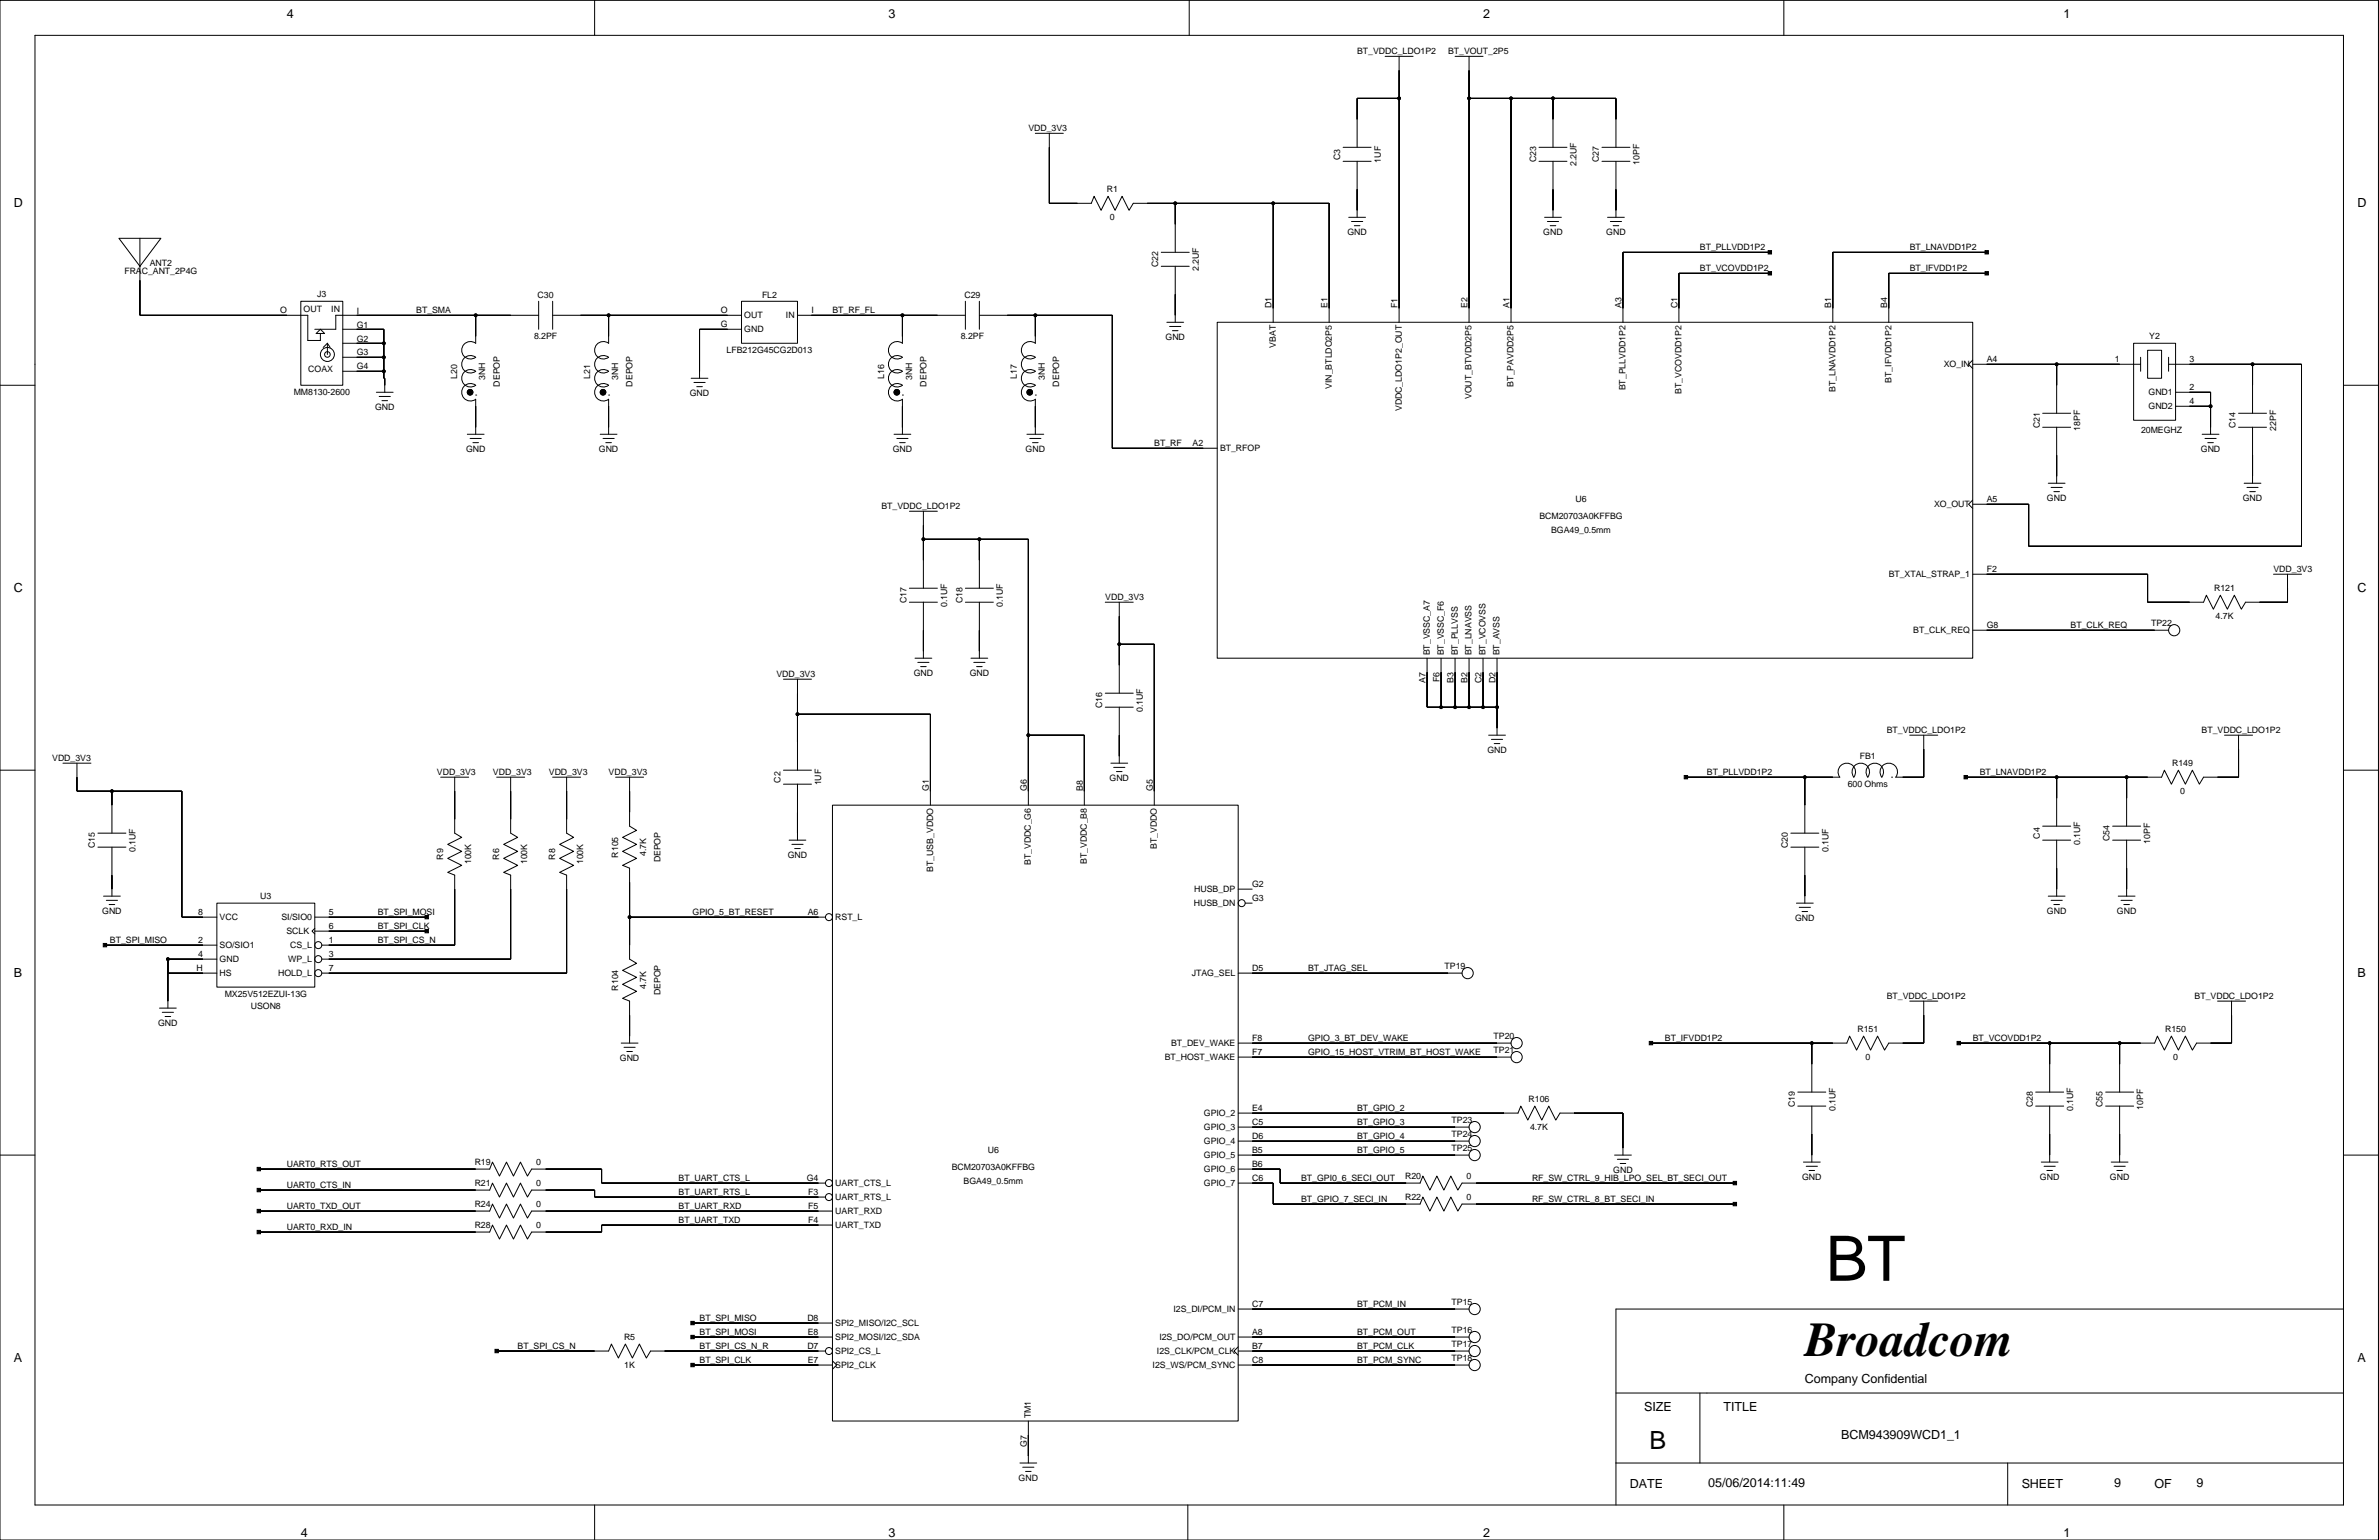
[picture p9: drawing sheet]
<svg xmlns="http://www.w3.org/2000/svg" width="432mm" height="279mm" viewBox="0 0 432 279" stroke-linecap="round" stroke-linejoin="round" font-family="sans-serif">
<defs><g id="words">
<text font-size="11.4" x="331.4" y="232.4">BT</text>
<text font-size="8.8" x="327.6" y="246.1">Broadcom</text>
<text font-size="4.6" x="299.4" y="263">B</text>
<g font-size="2.3">
<text x="52.1" y="3.4">4</text>
<text x="161.3" y="3.4">3</text>
<text x="269.2" y="3.4">2</text>
<text x="374.6" y="3.4">1</text>
<text x="2.5" y="37.6">D</text>
<text x="427.9" y="37.6">D</text>
<text x="2.5" y="107.5">C</text>
<text x="427.9" y="107.5">C</text>
<text x="2.5" y="177.3">B</text>
<text x="427.9" y="177.3">B</text>
<text x="2.5" y="247.1">A</text>
<text x="327.6" y="250.9">Company Confidential</text>
<text x="427.9" y="247.1">A</text>
<text x="298.4" y="256">SIZE</text>
<text x="312.8" y="256">TITLE</text>
<text x="334.2" y="261.1">BCM943909WCD1_1</text>
<text x="310.1" y="269.7">05/06/2014:11:49</text>
<text x="383.7" y="269.7">9</text>
<text x="398.7" y="269.7">9</text>
<text x="295.8" y="270">DATE</text>
<text x="366.9" y="270">SHEET</text>
<text x="391.1" y="270">OF</text>
<text x="54.6" y="278.9">4</text>
<text x="161.3" y="278.9">3</text>
<text x="269.2" y="278.9">2</text>
<text x="374.6" y="278.9">1</text>
</g>
<g font-size="1.6">
<text x="246.3" y="9.9">BT_VDDC_LDO1P2</text>
<text x="262.8" y="9.9">BT_VOUT_2P5</text>
<text x="186.6" y="23.8">VDD_3V3</text>
<text x="243.2" y="29" transform="rotate(-90 243.2 29)">C3</text>
<text x="250.6" y="29.5" transform="rotate(-90 250.6 29.5)">1UF</text>
<text x="278.8" y="29.4" transform="rotate(-90 278.8 29.4)">C23</text>
<text x="290.2" y="29.4" transform="rotate(-90 290.2 29.4)">C27</text>
<text x="297.6" y="29.9" transform="rotate(-90 297.6 29.9)">10PF</text>
<text x="200.9" y="34.8">R1</text>
<text x="286.2" y="30.1" transform="rotate(-90 286.2 30.1)">2.2UF</text>
<text x="201.4" y="39.9">0</text>
<text x="244.6" y="42.7">GND</text>
<text x="280.1" y="42.7">GND</text>
<text x="291.5" y="42.7">GND</text>
<text x="308.5" y="45.4">BT_PLLVDD1P2</text>
<text x="346.6" y="45.4">BT_LNAVDD1P2</text>
<text x="22.6" y="49.7">FRAC_ANT_2P4G</text>
<text x="27.2" y="48.2">ANT2</text>
<text x="57.6" y="53.9">J3</text>
<text x="210.2" y="48.5" transform="rotate(-90 210.2 48.5)">C22</text>
<text x="217.6" y="49.2" transform="rotate(-90 217.6 49.2)">2.2UF</text>
<text x="308.5" y="49.2">BT_VCOVDD1P2</text>
<text x="346.6" y="49.2">BT_IFVDD1P2</text>
<text x="50.8" y="56.8">O</text>
<text x="55.1" y="56.7">OUT</text>
<text x="60.1" y="56.7">IN</text>
<text x="64.8" y="59.5">G1</text>
<text x="64.8" y="56.9">I</text>
<text x="75.5" y="56.8">BT_SMA</text>
<text x="97.6" y="54.1">C30</text>
<text x="130.8" y="56.8">O</text>
<text x="130.8" y="59.4">G</text>
<text x="135.1" y="57.7">OUT</text>
<text x="138.3" y="54.1">FL2</text>
<text x="142.7" y="57.7">IN</text>
<text x="147.3" y="56.8">I</text>
<text x="151.1" y="56.8">BT_RF_FL</text>
<text x="175" y="54.1">C29</text>
<text x="230.8" y="55.9" transform="rotate(-90 230.8 55.9)">D1</text>
<text x="241" y="55.9" transform="rotate(-90 241 55.9)">E1</text>
<text x="253.7" y="55.9" transform="rotate(-90 253.7 55.9)">F1</text>
<text x="266.4" y="55.9" transform="rotate(-90 266.4 55.9)">E2</text>
<text x="274" y="55.9" transform="rotate(-90 274 55.9)">A1</text>
<text x="294.3" y="55.9" transform="rotate(-90 294.3 55.9)">A3</text>
<text x="304.5" y="55.9" transform="rotate(-90 304.5 55.9)">C1</text>
<text x="332.4" y="55.9" transform="rotate(-90 332.4 55.9)">B1</text>
<text x="342.5" y="55.9" transform="rotate(-90 342.5 55.9)">B4</text>
<text x="64.8" y="62">G2</text>
<text x="64.8" y="64.5">G3</text>
<text x="96.9" y="61.5">8.2PF</text>
<text x="131.9" y="64">LFB212G45CG2D013</text>
<text x="135.1" y="60.2">GND</text>
<text x="174.4" y="61.5">8.2PF</text>
<text x="211.6" y="61.7">GND</text>
<text x="231.6" y="63.1" transform="rotate(-90 231.6 63.1)">VBAT</text>
<text x="360.6" y="65.7">A4</text>
<text x="383.8" y="65.7">1</text>
<text x="390.1" y="61.5">Y2</text>
<text x="397.4" y="65.7">3</text>
<text x="53.3" y="71.6">MM8130-2600</text>
<text x="56" y="67.5">COAX</text>
<text x="64.8" y="67">G4</text>
<text x="83" y="68.7" transform="rotate(-90 83 68.7)">L20</text>
<text x="88.1" y="68.9" transform="rotate(-90 88.1 68.9)">3NH</text>
<text x="90.7" y="70.1" transform="rotate(-90 90.7 70.1)">DEPOP</text>
<text x="107.1" y="68.7" transform="rotate(-90 107.1 68.7)">L21</text>
<text x="112.2" y="68.9" transform="rotate(-90 112.2 68.9)">3NH</text>
<text x="114.8" y="70.1" transform="rotate(-90 114.8 70.1)">DEPOP</text>
<text x="125.2" y="71.9">GND</text>
<text x="160.5" y="68.7" transform="rotate(-90 160.5 68.7)">L16</text>
<text x="165.5" y="68.9" transform="rotate(-90 165.5 68.9)">3NH</text>
<text x="168.1" y="70.1" transform="rotate(-90 168.1 70.1)">DEPOP</text>
<text x="184.6" y="68.7" transform="rotate(-90 184.6 68.7)">L17</text>
<text x="189.7" y="68.9" transform="rotate(-90 189.7 68.9)">3NH</text>
<text x="192.3" y="70.1" transform="rotate(-90 192.3 70.1)">DEPOP</text>
<text x="241.7" y="70.6" transform="rotate(-90 241.7 70.6)">VIN_BTLDO2P5</text>
<text x="274.7" y="70.1" transform="rotate(-90 274.7 70.1)">BT_PAVDD2P5</text>
<text x="295" y="70.8" transform="rotate(-90 295 70.8)">BT_PLLVDD1P2</text>
<text x="305.2" y="71.4" transform="rotate(-90 305.2 71.4)">BT_VCOVDD1P2</text>
<text x="333.1" y="71.1" transform="rotate(-90 333.1 71.1)">BT_LNAVDD1P2</text>
<text x="343.3" y="69.4" transform="rotate(-90 343.3 69.4)">BT_IFVDD1P2</text>
<text x="352.8" y="66.6">XO_IN</text>
<text x="390" y="71.6">GND1</text>
<text x="397.4" y="70.8">2</text>
<text x="68.1" y="74.4">GND</text>
<text x="254.4" y="74.6" transform="rotate(-90 254.4 74.6)">VDDC_LDO1P2_OUT</text>
<text x="267.1" y="72.4" transform="rotate(-90 267.1 72.4)">VOUT_BTVDD2P5</text>
<text x="370.2" y="77.7" transform="rotate(-90 370.2 77.7)">C21</text>
<text x="390" y="74.2">GND2</text>
<text x="397.4" y="73.3">4</text>
<text x="405.8" y="77.7" transform="rotate(-90 405.8 77.7)">C14</text>
<text x="84.6" y="82.1">GND</text>
<text x="108.7" y="82.1">GND</text>
<text x="162" y="82.1">GND</text>
<text x="186.2" y="82.1">GND</text>
<text x="209.5" y="81">BT_RF</text>
<text x="216.5" y="81">A2</text>
<text x="221.4" y="81.8">BT_RFOP</text>
<text x="377.6" y="78.1" transform="rotate(-90 377.6 78.1)">18PF</text>
<text x="388.6" y="78.5">20MEGHZ</text>
<text x="399.5" y="82.1">GND</text>
<text x="413.1" y="78.1" transform="rotate(-90 413.1 78.1)">22PF</text>
<text x="160" y="92.4">BT_VDDC_LDO1P2</text>
<text x="279.4" y="94.2">BCM20703A0KFFBG</text>
<text x="285.9" y="91.1">U6</text>
<text x="351.1" y="92">XO_OUT</text>
<text x="360.6" y="91.1">A5</text>
<text x="371.5" y="90.9">GND</text>
<text x="407.1" y="90.9">GND</text>
<text x="281.5" y="96.7">BGA49_0.5mm</text>
<text x="342.8" y="104.7">BT_XTAL_STRAP_1</text>
<text x="360.6" y="103.8">F2</text>
<text x="401.9" y="107.2">R121</text>
<text x="412.7" y="103.8">VDD_3V3</text>
<text x="164.5" y="109.4" transform="rotate(-90 164.5 109.4)">C17</text>
<text x="171.9" y="110.1" transform="rotate(-90 171.9 110.1)">0.1UF</text>
<text x="174.7" y="109.4" transform="rotate(-90 174.7 109.4)">C18</text>
<text x="182" y="110.1" transform="rotate(-90 182 110.1)">0.1UF</text>
<text x="200.6" y="108.9">VDD_3V3</text>
<text x="360.6" y="114">G8</text>
<text x="375.8" y="114">BT_CLK_REQ</text>
<text x="390.5" y="113.5">TP22</text>
<text x="402.1" y="112.3">4.7K</text>
<text x="259.5" y="118.9" transform="rotate(-90 259.5 118.9)">BT_VSSC_A7</text>
<text x="262" y="118.9" transform="rotate(-90 262 118.9)">BT_VSSC_F6</text>
<text x="264.6" y="118.9" transform="rotate(-90 264.6 118.9)">BT_PLLVSS</text>
<text x="267.1" y="118.9" transform="rotate(-90 267.1 118.9)">BT_LNAVSS</text>
<text x="269.7" y="118.9" transform="rotate(-90 269.7 118.9)">BT_VCOVSS</text>
<text x="272.2" y="118.9" transform="rotate(-90 272.2 118.9)">BT_AVSS</text>
<text x="347.3" y="114.8">BT_CLK_REQ</text>
<text x="140.9" y="122.9">VDD_3V3</text>
<text x="165.8" y="122.7">GND</text>
<text x="176" y="122.7">GND</text>
<text x="258.7" y="123.9" transform="rotate(-90 258.7 123.9)">A7</text>
<text x="261.3" y="123.8" transform="rotate(-90 261.3 123.8)">F6</text>
<text x="263.8" y="123.9" transform="rotate(-90 263.8 123.9)">B3</text>
<text x="266.4" y="123.9" transform="rotate(-90 266.4 123.9)">B2</text>
<text x="268.9" y="124" transform="rotate(-90 268.9 124)">C2</text>
<text x="271.4" y="124" transform="rotate(-90 271.4 124)">D2</text>
<text x="200.1" y="128.5" transform="rotate(-90 200.1 128.5)">C16</text>
<text x="207.4" y="129.2" transform="rotate(-90 207.4 129.2)">0.1UF</text>
<text x="270" y="136.7">GND</text>
<text x="337.6" y="137.7">FB1</text>
<text x="342.5" y="133">BT_VDDC_LDO1P2</text>
<text x="399.6" y="133">BT_VDDC_LDO1P2</text>
<text x="9.5" y="138.1">VDD_3V3</text>
<text x="79.3" y="140.6">VDD_3V3</text>
<text x="89.5" y="140.6">VDD_3V3</text>
<text x="99.6" y="140.6">VDD_3V3</text>
<text x="110.5" y="140.6">VDD_3V3</text>
<text x="141.7" y="142" transform="rotate(-90 141.7 142)">C2</text>
<text x="149" y="142.5" transform="rotate(-90 149 142.5)">1UF</text>
<text x="168.6" y="143.5" transform="rotate(-90 168.6 143.5)">G1</text>
<text x="186.4" y="143.5" transform="rotate(-90 186.4 143.5)">G6</text>
<text x="196.5" y="143.5" transform="rotate(-90 196.5 143.5)">B8</text>
<text x="201.4" y="141.7">GND</text>
<text x="209.2" y="143.5" transform="rotate(-90 209.2 143.5)">G5</text>
<text x="309.8" y="140.6">BT_PLLVDD1P2</text>
<text x="335.4" y="142.7">600 Ohms</text>
<text x="359.3" y="140.6">BT_LNAVDD1P2</text>
<text x="394.3" y="138.9">R149</text>
<text x="395.7" y="144">0</text>
<text x="17.2" y="153.9" transform="rotate(-90 17.2 153.9)">C15</text>
<text x="24.6" y="154.6" transform="rotate(-90 24.6 154.6)">0.1UF</text>
<text x="80.5" y="156" transform="rotate(-90 80.5 156)">R9</text>
<text x="90.6" y="156" transform="rotate(-90 90.6 156)">R6</text>
<text x="100.8" y="156" transform="rotate(-90 100.8 156)">R8</text>
<text x="112.2" y="155.6" transform="rotate(-90 112.2 155.6)">R105</text>
<text x="117.3" y="155.3" transform="rotate(-90 117.3 155.3)">4.7K</text>
<text x="143" y="155.7">GND</text>
<text x="210" y="154.1" transform="rotate(-90 210 154.1)">BT_VDDO</text>
<text x="324.5" y="153.9" transform="rotate(-90 324.5 153.9)">C20</text>
<text x="331.9" y="154.6" transform="rotate(-90 331.9 154.6)">0.1UF</text>
<text x="370.2" y="152.2" transform="rotate(-90 370.2 152.2)">C4</text>
<text x="377.6" y="153.3" transform="rotate(-90 377.6 153.3)">0.1UF</text>
<text x="382.9" y="152.6" transform="rotate(-90 382.9 152.6)">C54</text>
<text x="390.3" y="153" transform="rotate(-90 390.3 153)">10PF</text>
<text x="85.5" y="156.8" transform="rotate(-90 85.5 156.8)">100K</text>
<text x="95.7" y="156.8" transform="rotate(-90 95.7 156.8)">100K</text>
<text x="105.9" y="156.8" transform="rotate(-90 105.9 156.8)">100K</text>
<text x="119.9" y="156.5" transform="rotate(-90 119.9 156.5)">DEPOP</text>
<text x="169.3" y="158.2" transform="rotate(-90 169.3 158.2)">BT_USB_VDDO</text>
<text x="187.1" y="157" transform="rotate(-90 187.1 157)">BT_VDDC_G6</text>
<text x="197.3" y="156.8" transform="rotate(-90 197.3 156.8)">BT_VDDC_B8</text>
<text x="216.8" y="161.8">HUSB_DP</text>
<text x="227.3" y="161">G2</text>
<text x="18.6" y="165.9">GND</text>
<text x="35.9" y="166">8</text>
<text x="39.9" y="166.9">VCC</text>
<text x="47.2" y="163.1">U3</text>
<text x="51.1" y="166.9">SI/SIO0</text>
<text x="59.7" y="166">5</text>
<text x="68.6" y="166">BT_SPI_MOSI</text>
<text x="125.7" y="166">GPIO_5_BT_RESET</text>
<text x="146.6" y="166">A6</text>
<text x="151.6" y="166.9">RST_L</text>
<text x="216.7" y="164.3">HUSB_DN</text>
<text x="227.3" y="163.5">G3</text>
<text x="325.8" y="167.1">GND</text>
<text x="371.5" y="165.9">GND</text>
<text x="384.2" y="165.9">GND</text>
<text x="20" y="171.1">BT_SPI_MISO</text>
<text x="35.9" y="171.1">2</text>
<text x="35.9" y="173.7">4</text>
<text x="39.9" y="171.9">SO/SIO1</text>
<text x="52" y="169.4">SCLK</text>
<text x="52.7" y="171.9">CS_L</text>
<text x="59.7" y="173.7">3</text>
<text x="59.7" y="171.1">1</text>
<text x="59.7" y="168.6">6</text>
<text x="68.6" y="171.1">BT_SPI_CS_N</text>
<text x="68.6" y="168.6">BT_SPI_CLK</text>
<text x="35.7" y="176.2">H</text>
<text x="39.9" y="174.5">GND</text>
<text x="39.9" y="177">HS</text>
<text x="50.5" y="177">HOLD_L</text>
<text x="52.3" y="174.5">WP_L</text>
<text x="59.7" y="176.2">7</text>
<text x="112.2" y="179.7" transform="rotate(-90 112.2 179.7)">R104</text>
<text x="117.3" y="179.4" transform="rotate(-90 117.3 179.4)">4.7K</text>
<text x="216.3" y="177">JTAG_SEL</text>
<text x="227.3" y="176.2">D5</text>
<text x="237.4" y="176.2">BT_JTAG_SEL</text>
<text x="262.2" y="175.8">TP19</text>
<text x="40.8" y="180.8">MX25V512EZUI-13G</text>
<text x="45.5" y="183.1">USON8</text>
<text x="119.9" y="180.6" transform="rotate(-90 119.9 180.6)">DEPOP</text>
<text x="342.5" y="181.3">BT_VDDC_LDO1P2</text>
<text x="398.3" y="181.3">BT_VDDC_LDO1P2</text>
<text x="28.7" y="186.2">GND</text>
<text x="212.6" y="189.7">BT_DEV_WAKE</text>
<text x="227.3" y="188.9">F8</text>
<text x="227.3" y="191.4">F7</text>
<text x="237.4" y="188.9">GPIO_3_BT_DEV_WAKE</text>
<text x="237.4" y="191.4">GPIO_15_HOST_VTRIM_BT_HOST_WAKE</text>
<text x="271.1" y="188.5">TP20</text>
<text x="271.1" y="191">TP21</text>
<text x="302.2" y="188.9">BT_IFVDD1P2</text>
<text x="337.1" y="187.2">R151</text>
<text x="358.1" y="188.9">BT_VCOVDD1P2</text>
<text x="393" y="187.2">R150</text>
<text x="112.5" y="192.5">GND</text>
<text x="211.4" y="192.3">BT_HOST_WAKE</text>
<text x="338.6" y="192.3">0</text>
<text x="394.4" y="192.3">0</text>
<text x="218.5" y="202.4">GPIO_2</text>
<text x="227.3" y="201.6">E4</text>
<text x="246.3" y="201.6">BT_GPIO_2</text>
<text x="263.5" y="203.7">TP23</text>
<text x="277.4" y="199.9">R106</text>
<text x="325.8" y="200.9" transform="rotate(-90 325.8 200.9)">C19</text>
<text x="333.1" y="201.6" transform="rotate(-90 333.1 201.6)">0.1UF</text>
<text x="368.9" y="200.9" transform="rotate(-90 368.9 200.9)">C28</text>
<text x="376.3" y="201.6" transform="rotate(-90 376.3 201.6)">0.1UF</text>
<text x="381.6" y="200.9" transform="rotate(-90 381.6 200.9)">C55</text>
<text x="389" y="201.3" transform="rotate(-90 389 201.3)">10PF</text>
<text x="179.3" y="209.2">U6</text>
<text x="218.5" y="207.5">GPIO_4</text>
<text x="218.5" y="205">GPIO_3</text>
<text x="227.3" y="204.1">C5</text>
<text x="227.3" y="206.7">D6</text>
<text x="227.3" y="209.2">B5</text>
<text x="246.3" y="204.1">BT_GPIO_3</text>
<text x="246.3" y="206.7">BT_GPIO_4</text>
<text x="246.3" y="209.2">BT_GPIO_5</text>
<text x="263.5" y="206.2">TP24</text>
<text x="263.5" y="208.8">TP25</text>
<text x="277.7" y="205">4.7K</text>
<text x="52.1" y="211.7">UART0_RTS_OUT</text>
<text x="52.1" y="215.6">UART0_CTS_IN</text>
<text x="86.2" y="211.3">R19</text>
<text x="86.2" y="215.1">R21</text>
<text x="97.3" y="211.3">0</text>
<text x="97.3" y="215.1">0</text>
<text x="123.2" y="214.3">BT_UART_CTS_L</text>
<text x="146.4" y="214.3">G4</text>
<text x="151.6" y="215.1">UART_CTS_L</text>
<text x="172.7" y="212.3">BCM20703A0KFFBG</text>
<text x="174.9" y="214.8">BGA49_0.5mm</text>
<text x="218.5" y="210">GPIO_5</text>
<text x="218.5" y="212.6">GPIO_6</text>
<text x="218.5" y="215.1">GPIO_7</text>
<text x="227.3" y="214.3">C6</text>
<text x="227.3" y="211.7">B6</text>
<text x="236.2" y="214.3">BT_GPI0_6_SECI_OUT</text>
<text x="255" y="213.8">R20</text>
<text x="266.2" y="213.8">0</text>
<text x="278.1" y="214.3">RF_SW_CTRL_9_HIB_LPO_SEL_BT_SECI_OUT</text>
<text x="292.8" y="212.8">GND</text>
<text x="327.1" y="214.1">GND</text>
<text x="370.3" y="214.1">GND</text>
<text x="383" y="214.1">GND</text>
<text x="52.1" y="219.4">UART0_TXD_OUT</text>
<text x="86.2" y="218.9">R24</text>
<text x="97.3" y="218.9">0</text>
<text x="123.2" y="221.9">BT_UART_TXD</text>
<text x="123.2" y="219.4">BT_UART_RXD</text>
<text x="123.2" y="216.8">BT_UART_RTS_L</text>
<text x="146.7" y="216.8">F3</text>
<text x="146.7" y="219.4">F5</text>
<text x="146.7" y="221.9">F4</text>
<text x="151.6" y="220.2">UART_RXD</text>
<text x="151.6" y="217.7">UART_RTS_L</text>
<text x="236.2" y="218.1">BT_GPIO_7_SECI_IN</text>
<text x="255" y="217.7">R22</text>
<text x="266.2" y="217.7">0</text>
<text x="278.1" y="218.1">RF_SW_CTRL_8_BT_SECI_IN</text>
<text x="52.1" y="223.2">UART0_RXD_IN</text>
<text x="86.2" y="222.7">R28</text>
<text x="97.3" y="222.7">0</text>
<text x="151.6" y="222.7">UART_TXD</text>
<text x="127" y="239.7">BT_SPI_MISO</text>
<text x="146.5" y="239.7">D8</text>
<text x="213" y="238">I2S_DI/PCM_IN</text>
<text x="227.3" y="237.1">C7</text>
<text x="246.3" y="237.1">BT_PCM_IN</text>
<text x="263.5" y="236.7">TP15</text>
<text x="94" y="244.8">BT_SPI_CS_N</text>
<text x="113.3" y="243.1">R5</text>
<text x="127" y="242.2">BT_SPI_MOSI</text>
<text x="127" y="244.8">BT_SPI_CS_N_R</text>
<text x="146.5" y="244.8">D7</text>
<text x="146.6" y="242.2">E8</text>
<text x="151.6" y="245.6">SPI2_CS_L</text>
<text x="151.6" y="243.1">SPI2_MOSI/I2C_SDA</text>
<text x="151.6" y="240.5">SPI2_MISO/I2C_SCL</text>
<text x="210" y="245.6">I2S_CLK/PCM_CLK</text>
<text x="210.4" y="243.1">I2S_DO/PCM_OUT</text>
<text x="227.3" y="244.8">B7</text>
<text x="227.3" y="242.2">A8</text>
<text x="246.3" y="242.2">BT_PCM_OUT</text>
<text x="246.3" y="244.8">BT_PCM_CLK</text>
<text x="263.5" y="241.8">TP16</text>
<text x="263.5" y="244.3">TP17</text>
<text x="113.3" y="248.1">1K</text>
<text x="127" y="247.3">BT_SPI_CLK</text>
<text x="146.6" y="247.3">E7</text>
<text x="151.6" y="248.1">SPI2_CLK</text>
<text x="209.2" y="248.1">I2S_WS/PCM_SYNC</text>
<text x="227.3" y="247.3">C8</text>
<text x="246.3" y="247.3">BT_PCM_SYNC</text>
<text x="263.5" y="246.9">TP18</text>
<text x="187.1" y="257.3" transform="rotate(-90 187.1 257.3)">TM1</text>
<text x="186.4" y="262.5" transform="rotate(-90 186.4 262.5)">G7</text>
<text x="184.9" y="268.7">GND</text>
</g>
</g></defs>
<g fill="none" stroke="#000" stroke-width=".18">
<path d="M0 .1h431.7v279.3h-431.7zM6.3 6.4h419.1v266.7h-419.1zM107.9 .1v6.3M215.9 .1v6.3M251.4 10.2h5.1M253.9 10.2v48.3M253.9 17.8h-7.6v8.9M264.1 10.2h5.1M266.6 17.8h26.7v8.9M266.6 10.2v48.3M274.3 17.8v40.7M281.9 17.8v8.9"/>
<path d="M323.8 .1v6.3M187.9 24.2h5.1M190.5 24.2v12.7h7.6l.5-1.3 1.3 2.6 1.2-2.6 1.3 2.6 1.3-2.6 1.2 2.6 .8-1.3h35.5v21.6M213.3 36.9v8.9M231.1 36.9v21.6M243.8 29.3h5.1M243.8 26.7h5.1M244.8 39.4h3M246.3 29.3v10.1M279.3 29.3h5.1M279.3 26.7h5.1M280.4 39.4h3"/>
<path d="M281.9 29.3v10.1M290.8 29.3h5M290.8 26.7h5M291.8 39.4h3M293.3 29.3v10.1M21.6 43.2h7.6l-3.8 5.1zM25.4 43.2v14h30.5v4.6h2.3v-1.3M26.7 49.6h.1M26.7 48.3h.1M27.9 50.9h.1M27.9 48.3h.1M29.2 48.3h.1"/>
<path d="M54.6 54.7h7.6v15.2h-7.6zM62.2 59.7h7.5v8.9h.1v2.6M86.3 57.2v5.1a1.59 1.59 0 0 0-2.1 .2 1.59 1.59 0 0 0 0 2.1 1.59 1.59 0 0 0 2.1 .2M97.8 57.2h-36.9v2.5h-3.8M97.8 54.7v5M100.3 57.2h34.3M100.3 54.7v5M110.5 57.2v5.1a1.59 1.59 0 0 0-2.2 .2 1.59 1.59 0 0 0 0 2.1 1.59 1.59 0 0 0 2.2 .2M134.6 54.7h10.1v7.6h-10.1zM134.6 59.7h-7.6v8.9M144.7 57.2h30.5M163.8 57.2v5.1a1.59 1.59 0 0 0-2.1 .2 1.59 1.59 0 0 0 0 2.1 1.59 1.59 0 0 0 2.1 .2"/>
<path d="M175.2 54.7v5M177.8 57.2h24.1v24.1h19M177.8 54.7v5M187.9 57.2v5.1a1.59 1.59 0 0 0-2.1 .2 1.59 1.59 0 0 0 0 2.1 1.59 1.59 0 0 0 2.1 .2M210.8 48.3h5.1M210.8 45.8h5.1M211.8 58.5h3M212.3 59.2h2M212.8 60h1M213.3 48.3v10.2M220.9 58.5h137.2v60.9h-137.2zM245.3 40.2h2"/>
<path d="M245.8 40.9h1M280.9 40.2h2M281.4 40.9h1M292.3 40.2h2M292.8 40.9h1M321.2 49.6h-16.5v8.9M321.2 45.8h-26.6v12.7M360.6 49.6h-17.8v8.9M360.6 45.8h-27.9v12.7M0 69.9h6.3M57.4 60.5l.8-.8 .7 .8zM59.4 62.3v2"/>
<path d="M59.4 62.3l-.7 .7M59.4 62.3l.5 .7M62.2 62.3h7.5M62.2 64.8h7.5M62.2 67.4h7.5M68.3 71.2h3.1M68.8 71.9h2M69.3 72.7h1M84.8 78.8h3.1M85.3 79.5h2.1M86.3 71.7h.1M86.3 64.8a1.59 1.59 0 0 0-2.1 .2 1.59 1.59 0 0 0 0 2.2 1.59 1.59 0 0 0 2.1 .2 1.59 1.59 0 0 0-2.1 .2 1.59 1.59 0 0 0 0 2.1 1.59 1.59 0 0 0 2.1 .2 1.59 1.59 0 0 0-2.1 .2 1.59 1.59 0 0 0 0 2.1 1.59 1.59 0 0 0 2.1 .2v6.4"/>
<path d="M108.9 78.8h3.1M109.4 79.5h2.1M110.5 71.7h.1M110.5 64.8a1.59 1.59 0 0 0-2.2 .2 1.59 1.59 0 0 0 0 2.2 1.59 1.59 0 0 0 2.2 .2 1.59 1.59 0 0 0-2.2 .2 1.59 1.59 0 0 0 0 2.1 1.59 1.59 0 0 0 2.2 .2 1.59 1.59 0 0 0-2.2 .2 1.59 1.59 0 0 0 0 2.1 1.59 1.59 0 0 0 2.2 .2v6.4M125.4 68.6h3.1M126 69.4h2M126.5 70.2h1M162.3 78.8h3M162.8 79.5h2M163.8 71.7h.1M163.8 64.8a1.59 1.59 0 0 0-2.1 .2 1.59 1.59 0 0 0 0 2.2 1.59 1.59 0 0 0 2.1 .2 1.59 1.59 0 0 0-2.1 .2 1.59 1.59 0 0 0 0 2.1 1.59 1.59 0 0 0 2.1 .2 1.59 1.59 0 0 0-2.1 .2 1.59 1.59 0 0 0 0 2.1 1.59 1.59 0 0 0 2.1 .2v6.4M186.4 78.8h3"/>
<path d="M186.9 79.5h2M187.9 71.7h.1M187.9 64.8a1.59 1.59 0 0 0-2.1 .2 1.59 1.59 0 0 0 0 2.2 1.59 1.59 0 0 0 2.1 .2 1.59 1.59 0 0 0-2.1 .2 1.59 1.59 0 0 0 0 2.1 1.59 1.59 0 0 0 2.1 .2 1.59 1.59 0 0 0-2.1 .2 1.59 1.59 0 0 0 0 2.1 1.59 1.59 0 0 0 2.1 .2v6.4M358.1 65.3l-.8 .8 .8 .8M358.1 66.1h30.4M370.8 77.5h5M370.8 75h5M373.3 66.1v8.9M373.3 77.5v10.2M387.3 62.3h7.6v13.9h-7.6zM388.5 64.8v2.6M389.8 63.5h2.5v5.1h-2.5z"/>
<path d="M393.6 66.1h24.1v33h-49.5v-7.6h-10.1M393.6 64.8v2.6M394.9 71.2h6.3v7.6M394.9 73.7h6.3M399.7 78.8h3.1M400.2 79.5h2M406.3 77.5h5.1M406.3 75h5.1M408.8 66.1v8.9M408.8 77.5v10.2M425.4 69.9h6.3M85.8 80.3h1"/>
<path d="M110 80.3h1M163.3 80.3h1M165.1 92.8h5M167.6 97.8h19v48.3M167.6 92.8v13.9M177.8 97.8v8.9M187.4 80.3h1M358.1 90.7l-.8 .8 .8 .7M371.8 87.7h3M372.3 88.4h2M372.8 89.2h1M400.7 80.3h1"/>
<path d="M407.3 87.7h3.1M407.8 88.4h2.1M408.3 89.2h1.1M165.1 109.3h5M165.1 106.7h5M166.1 119.4h3M167.6 109.3v10.1M175.2 109.3h5.1M175.2 106.7h5.1M176.2 119.4h3.1M177.8 109.3v10.1M200.6 109.3h5.1"/>
<path d="M203.2 116.9h6.3v29.2M203.2 109.3v16.5M259 119.4v8.9h12.7M261.6 119.4v8.9M264.1 119.4v8.9M266.6 119.4v8.9M269.2 119.4v8.9M271.7 119.4v14M358.1 104.2h31.7v5.1h10.2l.5-1.3 1.2 2.5 1.3-2.5 1.3 2.5 1.2-2.5 1.3 2.5 .8-1.2h7.6v-5.1M358.1 114.3h35.5M412.7 104.2h5M0 139.7h6.3"/>
<path d="M11.4 138.5h5.1M14 138.5v5h19v22.9h6.4M142.2 139.7h5.1M142.2 123.2h5.1M144.7 129.6h24.2v16.5M144.7 123.2v16.5M166.6 120.2h2M167.1 120.9h1M176.7 120.2h2.1M177.3 120.9h1M186.6 133.4h10.2v12.7M200.6 128.3h5.1"/>
<path d="M200.6 125.8h5.1M201.6 138.5h3.1M202.1 139.2h2.1M202.6 140h1.1M203.2 128.3v10.2M270.2 133.4h3M270.7 134.1h2M271.2 134.9h1M346.6 133.4h5.1M349.2 133.4v7.6h-5.1a1.59 1.59 0 0 0-.2-2.1 1.59 1.59 0 0 0-2.1 0 1.59 1.59 0 0 0-.3 2.1 1.59 1.59 0 0 0-.2-2.1 1.59 1.59 0 0 0-2.1 0 1.59 1.59 0 0 0-.2 2.1 1.59 1.59 0 0 0-.2-2.1 1.59 1.59 0 0 0-2.1 0 1.59 1.59 0 0 0-.2 2.1 1.59 1.59 0 0 0-.2-2.1 1.59 1.59 0 0 0-2.2 0 1.59 1.59 0 0 0-.2 2.1h-27.9M403.8 133.4h5M406.3 133.4v7.6h-6.3l-.8 1.3-1.3-2.6-1.2 2.6-1.3-2.6-1.3 2.6-1.3-2.6-.5 1.3h-35.5"/>
<path d="M425.4 139.7h6.3M17.8 153.7h5.1M17.8 151.2h5.1M20.3 143.5v7.7M20.3 153.7v8.9M80 141h5.1M82.5 141v10.2l1.3 .7-2.5 1.3 2.5 1.3-2.5 1.2 2.5 1.3-2.5 1.3 1.2 .5v12.7h-24.1M90.1 141h5.1M92.7 141v10.2l1.3 .7-2.6 1.3 2.6 1.3-2.6 1.2 2.6 1.3-2.6 1.3 1.3 .5v15.2h-34.3M100.3 141h5.1M102.8 141v10.2l1.3 .7-2.5 1.3 2.5 1.3-2.5 1.2 2.5 1.3-2.5 1.3 1.2 .5v17.8h-44.4M111.7 141h5.1"/>
<path d="M114.3 141v8.9l1.2 .8-2.5 1.2 2.5 1.3-2.5 1.3 2.5 1.2-2.5 1.3 1.3 .5v16.5l1.2 .8-2.5 1.2 2.5 1.3-2.5 1.3 2.5 1.3-2.5 1.2 1.3 .5v7.7M142.2 142.3h5.1M143.2 152.4h3.1M143.7 153.2h2.1M144.2 154h1.1M144.7 142.3v10.1M151.1 146.1h73.6v111.7h-73.6zM325 153.7h5.1M325 151.2h5.1M327.6 141v10.2M327.6 153.7v10.2M343.3 141h.1"/>
<path d="M370.8 152.4h5M370.8 149.9h5M373.3 141v8.9M373.3 152.4v10.2M383.5 152.4h5M383.5 149.9h5M386 141v8.9M386 152.4v10.2M18.8 162.6h3M19 171.5h20.4M19.3 163.3h2M19.8 164.1h1"/>
<path d="M30.5 176.6h8.9M39.4 163.9h17.7v15.2h-17.7zM39.4 174h-8.9v8.9M57.1 168.4l-.5 .5 .5 .5M57.1 166.4h20.4M57.1 168.9h20.4M114.3 166.4h35.5M224.7 176.6h40.7M224.7 161.3h2.6M226 163.9h1.3M326.1 163.9h3M326.6 164.6h2"/>
<path d="M327.1 165.4h1M371.8 162.6h3M372.3 163.3h2M372.8 164.1h1M384.5 162.6h3M385 163.3h2M385.5 164.1h1M28.9 182.9h3.1M29.5 183.7h2M30 184.4h1M112.8 189.3h3M113.3 190h2"/>
<path d="M113.8 190.8h1M224.7 191.8h49.6M224.7 189.3h49.6M326.3 198.1h5.1M328.9 189.3v8.8M346.6 181.6h5.1M349.2 181.6v7.7h-6.4l-.7 1.2-1.3-2.5-1.3 2.5-1.2-2.5-1.3 2.5-1.3-2.5-.5 1.3h-35.5M369.5 198.1h5.1M372 189.3v8.8M382.2 198.1h5.1M384.7 189.3v8.8M402.5 181.6h5.1"/>
<path d="M405 181.6v7.7h-6.3l-.8 1.2-1.2-2.5-1.3 2.5-1.3-2.5-1.3 2.5-1.2-2.5-.5 1.3h-35.6M0 209.6h6.3M47 212.1h41.9l.5-1.3 1.3 2.6 1.2-2.6 1.3 2.6 1.3-2.6 1.2 2.6 .8-1.3h12.7v2.5h40.6M47 215.9h41.9l.5-1.3 1.3 2.6 1.2-2.6 1.3 2.6 1.3-2.6 1.2 2.6 .8-1.3h11.4v1.3h41.9M47 219.7h41.9l.5-1.2 1.3 2.5 1.2-2.5 1.3 2.5 1.3-2.5 1.2 2.5 .8-1.3h54.6M224.7 212.1h7.7v2.5h25.4l.5-1.2 1.2 2.5 1.3-2.5 1.3 2.5 1.2-2.5 1.3 2.5 .8-1.3h49.5M224.7 214.6h6.4v3.9h26.7l.5-1.3 1.2 2.5 1.3-2.5 1.3 2.5 1.2-2.5 1.3 2.5 .8-1.2h49.5M224.7 201.9h50.8l.5-1.2 1.3 2.5 1.3-2.5 1.2 2.5 1.3-2.5 1.3 2.5 .7-1.3h11.5v7.7M224.7 209.6h41.9M224.7 207h41.9M224.7 204.5h41.9M293 209.6h3.1"/>
<path d="M293.6 210.3h2M294.1 211.1h1M326.3 200.7h5.1M327.3 210.8h3.1M327.8 211.6h2.1M328.3 212.4h1.1M328.9 200.7v10.1M369.5 200.7h5.1M370.5 210.8h3M371 211.6h2M371.5 212.4h1M372 200.7v10.1"/>
<path d="M382.2 200.7h5.1M383.2 210.8h3M383.7 211.6h2M384.2 212.4h1M384.7 200.7v10.1M425.4 209.6h6.3M151.1 222.3h-41.9v1.2h-12.7l-.8 1.3-1.2-2.5-1.3 2.5-1.3-2.5-1.2 2.5-1.3-2.5-.5 1.2h-41.9M224.7 237.5h41.9M425.4 237.5h-132.1v35.6M90.1 245.1h20.4l.5-1.3 1.2 2.6 1.3-2.6 1.3 2.6 1.3-2.6 1.2 2.6 .8-1.3h31.7M125.7 247.7h25.4M125.7 242.6h25.4"/>
<path d="M125.7 240h25.4M151.1 246.9l.8 .8-.8 .7M186.6 257.8v7.6M224.7 244.4l-.7 .7 .7 .8M224.7 247.7h41.9M224.7 245.1h41.9M224.7 242.6h41.9M293.3 252.7h132.1M308.5 252.7v12.7M107.9 273.1v6.3M185.1 265.4h3.1M185.6 266.2h2.1"/>
<path d="M186.1 267h1.1M215.6 273.1v6.3M293.3 265.4h132.1M323.8 273.1v6.3M364.4 265.4v7.7"/>
<circle cx="253.9" cy="17.8" r=".25"/>
<circle cx="266.6" cy="17.8" r=".25"/>
<circle cx="274.3" cy="17.8" r=".25"/>
<circle cx="281.9" cy="17.8" r=".25"/>
<circle cx="213.3" cy="36.9" r=".25"/>
<circle cx="231.1" cy="36.9" r=".25"/>
<circle cx="86.3" cy="57.2" r=".25"/>
<circle cx="110.5" cy="57.2" r=".25"/>
<circle cx="163.8" cy="57.2" r=".25"/>
<circle cx="187.9" cy="57.2" r=".25"/>
<circle cx="59.4" cy="64.3" r=".51"/>
<circle cx="59.4" cy="64.3" r="1.27"/>
<circle cx="69.7" cy="62.3" r=".25"/>
<circle cx="69.7" cy="67.4" r=".25"/>
<circle cx="69.7" cy="64.8" r=".25"/>
<circle cx="85.3" cy="71.2" r=".51"/>
<circle cx="109.4" cy="71.2" r=".51"/>
<circle cx="162.8" cy="71.2" r=".51"/>
<circle cx="186.9" cy="71.2" r=".51"/>
<circle cx="373.3" cy="66.1" r=".25"/>
<circle cx="401.2" cy="73.7" r=".25"/>
<circle cx="408.8" cy="66.1" r=".25"/>
<circle cx="167.6" cy="97.8" r=".25"/>
<circle cx="177.8" cy="97.8" r=".25"/>
<circle cx="203.2" cy="116.9" r=".25"/>
<circle cx="394.6" cy="114.3" r="1.02"/>
<circle cx="144.7" cy="129.6" r=".25"/>
<circle cx="186.6" cy="133.4" r=".25"/>
<circle cx="261.6" cy="128.3" r=".25"/>
<circle cx="264.1" cy="128.3" r=".25"/>
<circle cx="266.6" cy="128.3" r=".25"/>
<circle cx="269.2" cy="128.3" r=".25"/>
<circle cx="271.7" cy="128.3" r=".25"/>
<circle cx="20.3" cy="143.5" r=".25"/>
<circle cx="327.6" cy="141" r=".25"/>
<circle cx="373.3" cy="141" r=".25"/>
<circle cx="386" cy="141" r=".25"/>
<circle cx="30.5" cy="174" r=".25"/>
<circle cx="57.8" cy="174" r=".63"/>
<circle cx="57.8" cy="171.5" r=".63"/>
<circle cx="57.8" cy="176.6" r=".63"/>
<circle cx="114.3" cy="166.4" r=".25"/>
<circle cx="150.5" cy="166.4" r=".63"/>
<circle cx="225.4" cy="163.9" r=".63"/>
<circle cx="266.4" cy="176.6" r="1.02"/>
<circle cx="275.3" cy="191.8" r="1.02"/>
<circle cx="275.3" cy="189.3" r="1.02"/>
<circle cx="328.9" cy="189.3" r=".25"/>
<circle cx="372" cy="189.3" r=".25"/>
<circle cx="384.7" cy="189.3" r=".25"/>
<circle cx="150.5" cy="214.6" r=".63"/>
<circle cx="150.5" cy="217.2" r=".63"/>
<circle cx="267.7" cy="207" r="1.02"/>
<circle cx="267.7" cy="204.5" r="1.02"/>
<circle cx="267.7" cy="209.6" r="1.02"/>
<circle cx="267.7" cy="237.5" r="1.02"/>
<circle cx="150.5" cy="245.1" r=".63"/>
<circle cx="267.7" cy="247.7" r="1.02"/>
<circle cx="267.7" cy="242.6" r="1.02"/>
<circle cx="267.7" cy="245.1" r="1.02"/>
</g>
<g fill="#000" stroke="#000" stroke-width=".18">
<path d="M246.3 17.8v3.8z" fill-rule="evenodd"/>
<path d="M253.9 12.8v5z" fill-rule="evenodd"/>
<path d="M246.3 17.8h7.6z" fill-rule="evenodd"/>
<path d="M253.9 17.8v38.1z" fill-rule="evenodd"/>
<path d="M266.6 17.8v38.1z" fill-rule="evenodd"/>
<path d="M266.6 12.8v5z" fill-rule="evenodd"/>
<path d="M266.6 17.8h7.7z" fill-rule="evenodd"/>
<path d="M274.3 17.8v38.1z" fill-rule="evenodd"/>
<path d="M274.3 17.8h7.6z" fill-rule="evenodd"/>
<path d="M281.9 17.8v3.8z" fill-rule="evenodd"/>
<path d="M293.3 17.8v3.8z" fill-rule="evenodd"/>
<path d="M281.9 17.8h11.4z" fill-rule="evenodd"/>
<path d="M190.5 26.7v10.2z" fill-rule="evenodd"/>
<path d="M190.5 36.9h5z" fill-rule="evenodd"/>
<path d="M208.2 36.9h5.1z" fill-rule="evenodd"/>
<path d="M213.3 36.9v3.8z" fill-rule="evenodd"/>
<path d="M231.1 36.9v19z" fill-rule="evenodd"/>
<path d="M213.3 36.9h17.8z" fill-rule="evenodd"/>
<path d="M241.2 36.9v19z" fill-rule="evenodd"/>
<path d="M231.1 36.9h10.1z" fill-rule="evenodd"/>
<path d="M246.3 34.3v3.9z" fill-rule="evenodd"/>
<path d="M281.9 34.3v3.9z" fill-rule="evenodd"/>
<path d="M293.3 34.3v3.9z" fill-rule="evenodd"/>
<path d="M25.4 50.9v6.3z" fill-rule="evenodd"/>
<path d="M25.4 57.2h26.7z" fill-rule="evenodd"/>
<path d="M64.8 59.7h4.9z" fill-rule="evenodd"/>
<path d="M69.7 59.7v2.6z" fill-rule="evenodd"/>
<path d="M64.8 57.2h21.5z" fill-rule="evenodd"/>
<path d="M86.3 57.2v3.8z" fill-rule="evenodd"/>
<path d="M86.3 57.2h6.4z" fill-rule="evenodd"/>
<path d="M110.5 57.2v3.8z" fill-rule="evenodd"/>
<path d="M105.4 57.2h5.1z" fill-rule="evenodd"/>
<path d="M127 59.7v7.7z" fill-rule="evenodd"/>
<path d="M127 59.7h5.1z" fill-rule="evenodd"/>
<path d="M110.5 57.2h21.6z" fill-rule="evenodd"/>
<path d="M147.3 57.2h16.5z" fill-rule="evenodd"/>
<path d="M163.8 57.2v3.8z" fill-rule="evenodd"/>
<path d="M163.8 57.2h6.3z" fill-rule="evenodd"/>
<path d="M187.9 57.2v3.8z" fill-rule="evenodd"/>
<path d="M182.8 57.2h5.1z" fill-rule="evenodd"/>
<path d="M201.9 57.2v24.1z" fill-rule="evenodd"/>
<path d="M187.9 57.2h14z" fill-rule="evenodd"/>
<path d="M213.3 53.4v3.8z" fill-rule="evenodd"/>
<path d="M294.6 45.8v10.1z" fill-rule="evenodd"/>
<path d="M304.7 49.6v6.3z" fill-rule="evenodd"/>
<path d="M320.9 45.5h.6v.6h-.6z" fill-rule="evenodd"/>
<path d="M320.9 49.3h.6v.6h-.6z" fill-rule="evenodd"/>
<path d="M294.6 45.8h26.6z" fill-rule="evenodd"/>
<path d="M304.7 49.6h16.5z" fill-rule="evenodd"/>
<path d="M332.7 45.8v10.1z" fill-rule="evenodd"/>
<path d="M342.8 49.6v6.3z" fill-rule="evenodd"/>
<path d="M360.3 45.5h.6v.6h-.6z" fill-rule="evenodd"/>
<path d="M360.3 49.3h.6v.6h-.6z" fill-rule="evenodd"/>
<path d="M332.7 45.8h27.9z" fill-rule="evenodd"/>
<path d="M342.8 49.6h17.8z" fill-rule="evenodd"/>
<path d="M64.8 62.3h4.9z" fill-rule="evenodd"/>
<path d="M64.8 64.8h4.9z" fill-rule="evenodd"/>
<path d="M64.8 67.4h4.9z" fill-rule="evenodd"/>
<path d="M69.7 67.4v1.2z" fill-rule="evenodd"/>
<path d="M69.7 64.8v2.6z" fill-rule="evenodd"/>
<path d="M69.7 62.3v2.5z" fill-rule="evenodd"/>
<path d="M69.8 68.6v1.3z" fill-rule="evenodd"/>
<path d="M69.7 68.6h.1z" fill-rule="evenodd"/>
<path d="M86.3 73.7v3.8z" fill-rule="evenodd"/>
<path d="M110.5 73.7v3.8z" fill-rule="evenodd"/>
<path d="M163.8 73.7v3.8z" fill-rule="evenodd"/>
<path d="M187.9 73.7v3.8z" fill-rule="evenodd"/>
<path d="M360.6 66.1h12.7z" fill-rule="evenodd"/>
<path d="M373.3 66.1v3.8z" fill-rule="evenodd"/>
<path d="M373.3 66.1h11.4z" fill-rule="evenodd"/>
<path d="M401.2 73.7v3.8z" fill-rule="evenodd"/>
<path d="M397.4 71.2h3.8z" fill-rule="evenodd"/>
<path d="M401.2 71.2v2.5z" fill-rule="evenodd"/>
<path d="M397.4 73.7h3.8z" fill-rule="evenodd"/>
<path d="M397.4 66.1h11.4z" fill-rule="evenodd"/>
<path d="M408.8 66.1v3.8z" fill-rule="evenodd"/>
<path d="M408.8 66.1h8.9z" fill-rule="evenodd"/>
<path d="M417.7 66.1v33z" fill-rule="evenodd"/>
<path d="M167.6 95.3v2.5z" fill-rule="evenodd"/>
<path d="M167.6 97.8v3.8z" fill-rule="evenodd"/>
<path d="M167.6 97.8h10.2z" fill-rule="evenodd"/>
<path d="M177.8 97.8v3.8z" fill-rule="evenodd"/>
<path d="M177.8 97.8h8.8z" fill-rule="evenodd"/>
<path d="M186.6 97.8v35.6z" fill-rule="evenodd"/>
<path d="M201.9 81.3h16.5z" fill-rule="evenodd"/>
<path d="M360.6 91.5h7.6z" fill-rule="evenodd"/>
<path d="M368.2 91.5v7.6z" fill-rule="evenodd"/>
<path d="M373.3 82.6v3.8z" fill-rule="evenodd"/>
<path d="M408.8 82.6v3.8z" fill-rule="evenodd"/>
<path d="M368.2 99.1h49.5z" fill-rule="evenodd"/>
<path d="M167.6 114.3v3.8z" fill-rule="evenodd"/>
<path d="M177.8 114.3v3.8z" fill-rule="evenodd"/>
<path d="M203.2 116.9v3.8z" fill-rule="evenodd"/>
<path d="M203.2 111.8v5.1z" fill-rule="evenodd"/>
<path d="M203.2 116.9h6.3z" fill-rule="evenodd"/>
<path d="M209.5 116.9v26.6z" fill-rule="evenodd"/>
<path d="M360.6 104.2h29.2z" fill-rule="evenodd"/>
<path d="M389.8 104.2v5.1z" fill-rule="evenodd"/>
<path d="M360.6 114.3h30.5z" fill-rule="evenodd"/>
<path d="M389.8 109.3h7.6z" fill-rule="evenodd"/>
<path d="M415.2 106.7v2.6z" fill-rule="evenodd"/>
<path d="M410.1 109.3h5.1z" fill-rule="evenodd"/>
<path d="M144.7 125.8v3.8z" fill-rule="evenodd"/>
<path d="M144.7 129.6v5.1z" fill-rule="evenodd"/>
<path d="M168.9 129.6v13.9z" fill-rule="evenodd"/>
<path d="M144.7 129.6h24.2z" fill-rule="evenodd"/>
<path d="M186.6 133.4v10.1z" fill-rule="evenodd"/>
<path d="M186.6 133.4h10.2z" fill-rule="evenodd"/>
<path d="M196.8 133.4v10.1z" fill-rule="evenodd"/>
<path d="M203.2 133.4v3.8z" fill-rule="evenodd"/>
<path d="M259 122v6.3z" fill-rule="evenodd"/>
<path d="M261.6 122v6.3z" fill-rule="evenodd"/>
<path d="M259 128.3h2.6z" fill-rule="evenodd"/>
<path d="M264.1 122v6.3z" fill-rule="evenodd"/>
<path d="M261.6 128.3h2.5z" fill-rule="evenodd"/>
<path d="M266.6 122v6.3z" fill-rule="evenodd"/>
<path d="M264.1 128.3h2.5z" fill-rule="evenodd"/>
<path d="M269.2 122v6.3z" fill-rule="evenodd"/>
<path d="M266.6 128.3h2.6z" fill-rule="evenodd"/>
<path d="M271.7 122v6.3z" fill-rule="evenodd"/>
<path d="M269.2 128.3h2.5z" fill-rule="evenodd"/>
<path d="M271.7 128.3v3.8z" fill-rule="evenodd"/>
<path d="M349.2 135.9v5.1z" fill-rule="evenodd"/>
<path d="M406.3 135.9v5.1z" fill-rule="evenodd"/>
<path d="M14 141v2.5z" fill-rule="evenodd"/>
<path d="M20.3 143.5v2.6z" fill-rule="evenodd"/>
<path d="M14 143.5h6.3z" fill-rule="evenodd"/>
<path d="M20.3 158.8v2.5z" fill-rule="evenodd"/>
<path d="M33 143.5v22.9z" fill-rule="evenodd"/>
<path d="M20.3 143.5h12.7z" fill-rule="evenodd"/>
<path d="M82.5 143.5v5.1z" fill-rule="evenodd"/>
<path d="M92.7 143.5v5.1z" fill-rule="evenodd"/>
<path d="M102.8 143.5v5.1z" fill-rule="evenodd"/>
<path d="M114.3 143.5v3.8z" fill-rule="evenodd"/>
<path d="M144.7 147.3v3.9z" fill-rule="evenodd"/>
<path d="M305.7 140.7h.6v.6h-.6z" fill-rule="evenodd"/>
<path d="M306 141h21.6z" fill-rule="evenodd"/>
<path d="M327.6 141v5.1z" fill-rule="evenodd"/>
<path d="M327.6 158.8v3.8z" fill-rule="evenodd"/>
<path d="M327.6 141h5.1z" fill-rule="evenodd"/>
<path d="M345.4 141h3.8z" fill-rule="evenodd"/>
<path d="M356.5 140.7h.6v.6h-.6z" fill-rule="evenodd"/>
<path d="M373.3 157.5v3.8z" fill-rule="evenodd"/>
<path d="M356.8 141h16.5z" fill-rule="evenodd"/>
<path d="M373.3 141v3.8z" fill-rule="evenodd"/>
<path d="M386 157.5v3.8z" fill-rule="evenodd"/>
<path d="M386 141v3.8z" fill-rule="evenodd"/>
<path d="M373.3 141h12.7z" fill-rule="evenodd"/>
<path d="M386 141h3.8z" fill-rule="evenodd"/>
<path d="M402.5 141h3.8z" fill-rule="evenodd"/>
<path d="M18.7 171.2h.7v.6h-.7z" fill-rule="evenodd"/>
<path d="M30.5 174v7.6z" fill-rule="evenodd"/>
<path d="M30.5 174v2.6z" fill-rule="evenodd"/>
<path d="M33 166.4h3.8z" fill-rule="evenodd"/>
<path d="M30.5 174h6.3z" fill-rule="evenodd"/>
<path d="M30.5 176.6h6.3z" fill-rule="evenodd"/>
<path d="M19 171.5h17.8z" fill-rule="evenodd"/>
<path d="M77.1 166.1h.7v.6h-.7z" fill-rule="evenodd"/>
<path d="M77.1 168.6h.7v.6h-.7z" fill-rule="evenodd"/>
<path d="M59.7 166.4h17.8z" fill-rule="evenodd"/>
<path d="M59.7 168.9h17.8z" fill-rule="evenodd"/>
<path d="M59.7 171.5h22.8z" fill-rule="evenodd"/>
<path d="M82.5 161.3v10.2z" fill-rule="evenodd"/>
<path d="M92.7 161.3v12.7z" fill-rule="evenodd"/>
<path d="M59.7 174h33z" fill-rule="evenodd"/>
<path d="M59.7 176.6h43.1z" fill-rule="evenodd"/>
<path d="M102.8 161.3v15.3z" fill-rule="evenodd"/>
<path d="M114.3 166.4v5.1z" fill-rule="evenodd"/>
<path d="M114.3 160v6.4z" fill-rule="evenodd"/>
<path d="M114.3 166.4h34.3z" fill-rule="evenodd"/>
<path d="M227.3 176.6h35.5z" fill-rule="evenodd"/>
<path d="M114.3 184.2v3.8z" fill-rule="evenodd"/>
<path d="M227.3 189.3h44.4z" fill-rule="evenodd"/>
<path d="M227.3 191.8h44.4z" fill-rule="evenodd"/>
<path d="M299.3 188.9h.7v.7h-.7z" fill-rule="evenodd"/>
<path d="M328.9 189.3v3.8z" fill-rule="evenodd"/>
<path d="M299.7 189.3h29.2z" fill-rule="evenodd"/>
<path d="M328.9 189.3h3.8z" fill-rule="evenodd"/>
<path d="M345.4 189.3h3.8z" fill-rule="evenodd"/>
<path d="M349.2 184.2v5.1z" fill-rule="evenodd"/>
<path d="M355.2 188.9h.6v.7h-.6z" fill-rule="evenodd"/>
<path d="M355.5 189.3h16.5z" fill-rule="evenodd"/>
<path d="M372 189.3v3.8z" fill-rule="evenodd"/>
<path d="M384.7 189.3v3.8z" fill-rule="evenodd"/>
<path d="M372 189.3h12.7z" fill-rule="evenodd"/>
<path d="M384.7 189.3h3.8z" fill-rule="evenodd"/>
<path d="M405 184.2v5.1z" fill-rule="evenodd"/>
<path d="M401.2 189.3h3.8z" fill-rule="evenodd"/>
<path d="M46.7 211.8h.6v.6h-.6z" fill-rule="evenodd"/>
<path d="M46.7 215.6h.6v.6h-.6z" fill-rule="evenodd"/>
<path d="M47 212.1h39.3z" fill-rule="evenodd"/>
<path d="M47 215.9h39.3z" fill-rule="evenodd"/>
<path d="M47 219.7h39.3z" fill-rule="evenodd"/>
<path d="M99 215.9h8.9z" fill-rule="evenodd"/>
<path d="M107.9 215.9v1.3z" fill-rule="evenodd"/>
<path d="M99 212.1h10.2z" fill-rule="evenodd"/>
<path d="M109.2 212.1v2.5z" fill-rule="evenodd"/>
<path d="M109.2 214.6h39.4z" fill-rule="evenodd"/>
<path d="M107.9 217.2h40.7z" fill-rule="evenodd"/>
<path d="M99 219.7h49.6z" fill-rule="evenodd"/>
<path d="M231.1 214.6v3.9z" fill-rule="evenodd"/>
<path d="M227.3 214.6h3.8z" fill-rule="evenodd"/>
<path d="M232.4 212.1v2.5z" fill-rule="evenodd"/>
<path d="M227.3 212.1h5.1z" fill-rule="evenodd"/>
<path d="M232.4 214.6h22.8z" fill-rule="evenodd"/>
<path d="M231.1 218.5h24.1z" fill-rule="evenodd"/>
<path d="M227.3 204.5h36.8z" fill-rule="evenodd"/>
<path d="M227.3 207h36.8z" fill-rule="evenodd"/>
<path d="M227.3 209.6h36.8z" fill-rule="evenodd"/>
<path d="M227.3 201.9h45.7z" fill-rule="evenodd"/>
<path d="M294.6 201.9v6.4z" fill-rule="evenodd"/>
<path d="M285.7 201.9h8.9z" fill-rule="evenodd"/>
<path d="M314.6 214.3h.6v.6h-.6z" fill-rule="evenodd"/>
<path d="M314.6 218.1h.6v.7h-.6z" fill-rule="evenodd"/>
<path d="M267.9 214.6h47z" fill-rule="evenodd"/>
<path d="M267.9 218.5h47z" fill-rule="evenodd"/>
<path d="M328.9 205.8v3.8z" fill-rule="evenodd"/>
<path d="M372 205.8v3.8z" fill-rule="evenodd"/>
<path d="M384.7 205.8v3.8z" fill-rule="evenodd"/>
<path d="M46.7 219.4h.6v.6h-.6z" fill-rule="evenodd"/>
<path d="M46.7 223.2h.6v.6h-.6z" fill-rule="evenodd"/>
<path d="M47 223.5h39.3z" fill-rule="evenodd"/>
<path d="M99 223.5h10.2z" fill-rule="evenodd"/>
<path d="M109.2 222.3v1.2z" fill-rule="evenodd"/>
<path d="M109.2 222.3h39.4z" fill-rule="evenodd"/>
<path d="M227.3 237.5h36.8z" fill-rule="evenodd"/>
<path d="M89.8 244.8h.7v.6h-.7z" fill-rule="evenodd"/>
<path d="M90.1 245.1h17.8z" fill-rule="evenodd"/>
<path d="M125.4 242.3h.6v.6h-.6z" fill-rule="evenodd"/>
<path d="M125.4 247.4h.6v.6h-.6z" fill-rule="evenodd"/>
<path d="M125.4 239.7h.6v.6h-.6z" fill-rule="evenodd"/>
<path d="M125.7 242.6h22.9z" fill-rule="evenodd"/>
<path d="M125.7 247.7h22.9z" fill-rule="evenodd"/>
<path d="M125.7 240h22.9z" fill-rule="evenodd"/>
<path d="M120.6 245.1h28z" fill-rule="evenodd"/>
<path d="M227.3 242.6h36.8z" fill-rule="evenodd"/>
<path d="M227.3 245.1h36.8z" fill-rule="evenodd"/>
<path d="M227.3 247.7h36.8z" fill-rule="evenodd"/>
<path d="M186.6 260.4v3.8z" fill-rule="evenodd"/>
<circle cx="253.9" cy="17.8" r=".25"/>
<circle cx="266.6" cy="17.8" r=".25"/>
<circle cx="274.3" cy="17.8" r=".25"/>
<circle cx="281.9" cy="17.8" r=".25"/>
<circle cx="213.3" cy="36.9" r=".25"/>
<circle cx="231.1" cy="36.9" r=".25"/>
<circle cx="86.3" cy="57.2" r=".25"/>
<circle cx="110.5" cy="57.2" r=".25"/>
<circle cx="163.8" cy="57.2" r=".25"/>
<circle cx="187.9" cy="57.2" r=".25"/>
<circle cx="69.7" cy="62.3" r=".25"/>
<circle cx="69.7" cy="67.4" r=".25"/>
<circle cx="69.7" cy="64.8" r=".25"/>
<circle cx="85.3" cy="71.2" r=".51"/>
<circle cx="109.4" cy="71.2" r=".51"/>
<circle cx="162.8" cy="71.2" r=".51"/>
<circle cx="186.9" cy="71.2" r=".51"/>
<circle cx="373.3" cy="66.1" r=".25"/>
<circle cx="401.2" cy="73.7" r=".25"/>
<circle cx="408.8" cy="66.1" r=".25"/>
<circle cx="167.6" cy="97.8" r=".25"/>
<circle cx="177.8" cy="97.8" r=".25"/>
<circle cx="203.2" cy="116.9" r=".25"/>
<circle cx="144.7" cy="129.6" r=".25"/>
<circle cx="186.6" cy="133.4" r=".25"/>
<circle cx="261.6" cy="128.3" r=".25"/>
<circle cx="264.1" cy="128.3" r=".25"/>
<circle cx="266.6" cy="128.3" r=".25"/>
<circle cx="269.2" cy="128.3" r=".25"/>
<circle cx="271.7" cy="128.3" r=".25"/>
<circle cx="20.3" cy="143.5" r=".25"/>
<circle cx="327.6" cy="141" r=".25"/>
<circle cx="373.3" cy="141" r=".25"/>
<circle cx="386" cy="141" r=".25"/>
<circle cx="30.5" cy="174" r=".25"/>
<circle cx="114.3" cy="166.4" r=".25"/>
<circle cx="328.9" cy="189.3" r=".25"/>
<circle cx="372" cy="189.3" r=".25"/>
<circle cx="384.7" cy="189.3" r=".25"/>
</g>
<use href="#words"/>
</svg>
